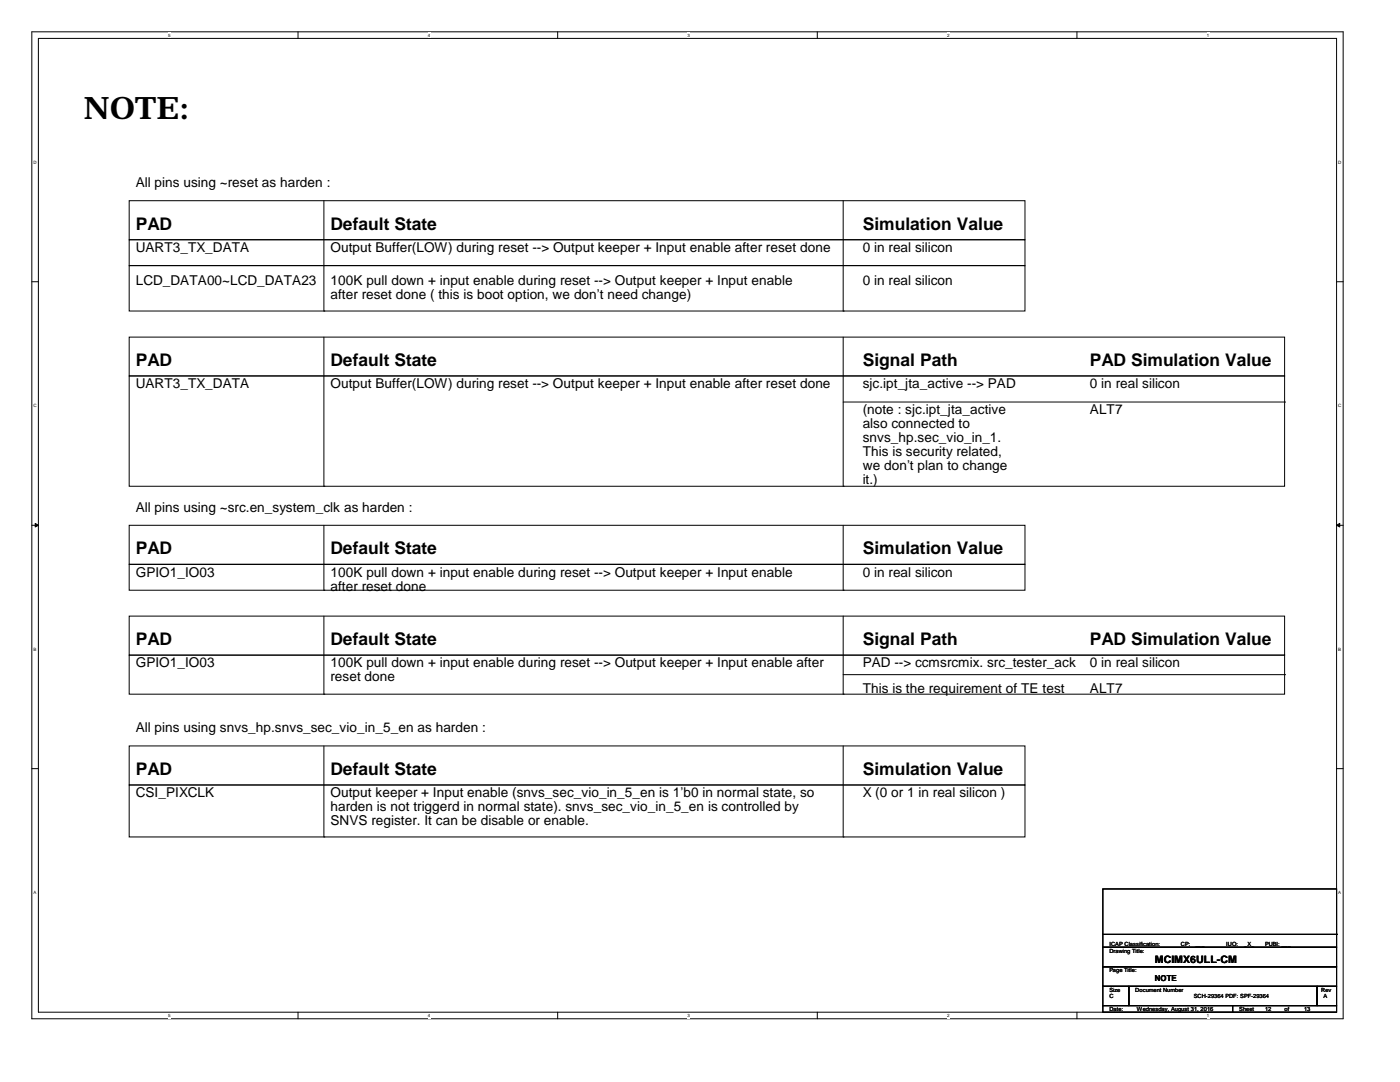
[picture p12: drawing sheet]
<svg xmlns="http://www.w3.org/2000/svg" width="279mm" height="216mm" viewBox="0 0 279 216" stroke-linecap="round" stroke-linejoin="round" font-family="sans-serif">
<defs><g id="words">
<text font-size="6.2" x="16.7" y="23.7">NOTE:</text>
<g font-size="3.5">
<text x="27.1" y="45.8">PAD</text>
<text x="66" y="45.8">Default State</text>
<text x="172.2" y="45.8">Simulation Value</text>
<text x="27.1" y="73.1">PAD</text>
<text x="66" y="73.1">Default State</text>
<text x="172.2" y="73.1">Signal Path</text>
<text x="217.5" y="73.1">PAD Simulation Value</text>
<text x="27.1" y="110.6">PAD</text>
<text x="66" y="110.6">Default State</text>
<text x="172.2" y="110.6">Simulation Value</text>
<text x="27.1" y="128.8">PAD</text>
<text x="66" y="128.8">Default State</text>
<text x="172.2" y="128.8">Signal Path</text>
<text x="217.5" y="128.8">PAD Simulation Value</text>
<text x="27.1" y="154.7">PAD</text>
<text x="66" y="154.7">Default State</text>
<text x="172.2" y="154.7">Simulation Value</text>
</g>
<g font-size="2.7">
<text x="27.1" y="37.3">All pins using ~reset as harden :</text>
<text x="27.1" y="50.3">UART3_TX_DATA</text>
<text x="66" y="50.3">Output Buffer(LOW) during reset --&gt; Output keeper + Input enable after reset done</text>
<text x="172.2" y="50.3">0 in real silicon</text>
<text x="27.1" y="56.8">LCD_DATA00~LCD_DATA23</text>
<text x="66" y="56.8">100K pull down + input enable during reset --&gt; Output keeper + Input enable</text>
<text x="66" y="59.6">after reset done ( this is boot option, we don’t need change)</text>
<text x="172.2" y="56.8">0 in real silicon</text>
<text x="27.1" y="77.5">UART3_TX_DATA</text>
<text x="66" y="77.5">Output Buffer(LOW) during reset --&gt; Output keeper + Input enable after reset done</text>
<text x="172.2" y="77.5">sjc.ipt_jta_active --&gt; PAD</text>
<text x="217.5" y="77.5">0 in real silicon</text>
<text x="172.2" y="82.7">(note : sjc.ipt_jta_active</text>
<text x="217.5" y="82.7">ALT7</text>
<text x="172.2" y="85.5">also connected to</text>
<text x="172.2" y="88.3">snvs_hp.sec_vio_in_1.</text>
<text x="172.2" y="91.1">This is security related,</text>
<text x="172.2" y="93.9">we don’t plan to change</text>
<text x="172.2" y="96.6">it.)</text>
<text x="27.1" y="102.1">All pins using ~src.en_system_clk as harden :</text>
<text x="27.1" y="115.1">GPIO1_IO03</text>
<text x="66" y="115.1">100K pull down + input enable during reset --&gt; Output keeper + Input enable</text>
<text x="66" y="117.9">after reset done</text>
<text x="172.2" y="115.1">0 in real silicon</text>
<text x="27.1" y="133.2">GPIO1_IO03</text>
<text x="66" y="133.2">100K pull down + input enable during reset --&gt; Output keeper + Input enable after</text>
<text x="66" y="136">reset done</text>
<text x="172.2" y="133.2">PAD --&gt; ccmsrcmix. src_tester_ack</text>
<text x="217.5" y="133.2">0 in real silicon</text>
<text x="172.2" y="138.3">This is the requirement of TE test</text>
<text x="217.5" y="138.3">ALT7</text>
<text x="27.1" y="146.1">All pins using snvs_hp.snvs_sec_vio_in_5_en as harden :</text>
<text x="27.1" y="159.1">CSI_PIXCLK</text>
<text x="66" y="159.1">Output keeper + Input enable (snvs_sec_vio_in_5_en is 1’b0 in normal state, so</text>
<text x="66" y="161.9">harden is not triggerd in normal state). snvs_sec_vio_in_5_en is controlled by</text>
<text x="172.2" y="159.1">X (0 or 1 in real silicon )</text>
<text x="66" y="164.7">SNVS register. It can be disable or enable.</text>
</g>
<text font-size="2" x="230.5" y="192.2">MCIMX6ULL-CM</text>
<text font-size="1.7" x="230.5" y="195.7">NOTE</text>
<g font-size="1.1">
<text x="221.4" y="190.1">Drawing Title:</text>
<text x="221.4" y="188.8">ICAP Classification:</text>
<text x="235.7" y="188.8">CP:</text>
<text x="238.5" y="188.7">___</text>
<text x="244.7" y="188.8">IUO:</text>
<text x="248.3" y="188.8">_X_</text>
<text x="252.5" y="188.8">PUBI: ___</text>
<text x="221.4" y="197.9">Size</text>
<text x="221.4" y="194">Page Title:</text>
<text x="226.6" y="197.9">Document Number</text>
<text x="263.7" y="197.9">Rev</text>
<text x="221.4" y="201.8">Date:</text>
<text x="221.4" y="199.2">C</text>
<text x="226.9" y="201.8">Wednesday, August 31, 2016</text>
<text x="238.3" y="199.2">SCH-29364 PDF: SPF-29364</text>
<text x="247.3" y="201.8">Sheet</text>
<text x="252.5" y="201.8">12</text>
<text x="256.4" y="201.8">of</text>
<text x="260.3" y="201.8">13</text>
<text x="264.2" y="199.2">A</text>
</g>
<g font-size=".9">
<text x="33.6" y="7.3">5</text>
<text x="85.4" y="7.3">4</text>
<text x="137.2" y="7.3">3</text>
<text x="189" y="7.3">2</text>
<text x="240.8" y="7.3">1</text>
<text x="6.7" y="32.7">D</text>
<text x="267.1" y="32.7">D</text>
<text x="6.7" y="81.3">C</text>
<text x="267.1" y="81.3">C</text>
<text x="6.7" y="129.9">B</text>
<text x="267.1" y="129.9">B</text>
<text x="6.7" y="178.4">A</text>
<text x="267.1" y="178.4">A</text>
<text x="33.6" y="202.9">5</text>
<text x="85.4" y="202.9">4</text>
<text x="137.2" y="202.9">3</text>
<text x="189" y="202.9">2</text>
<text x="240.8" y="202.9">1</text>
</g>
</g></defs>
<path d="M6.3 6.3h261.8v197h-261.8zM7.7 7.7h259v194.3h-259z" fill="none" stroke="#000" stroke-width=".2"/>
<g fill="#fff">
<path d="M33.6 6.5h.5v1h-.5z"/>
<path d="M33.6 202.1h.5v1.1h-.5z"/>
</g>
<path d="M59.5 6.3v1.4M59.5 202v1.3" fill="none" stroke="#000" stroke-width=".2"/>
<g fill="#fff">
<path d="M85.4 6.5h.5v1h-.5z"/>
<path d="M85.4 202.1h.5v1.1h-.5z"/>
</g>
<path d="M111.3 6.3v1.4M111.3 202v1.3" fill="none" stroke="#000" stroke-width=".2"/>
<g fill="#fff">
<path d="M137.2 6.5h.5v1h-.5z"/>
<path d="M137.2 202.1h.5v1.1h-.5z"/>
</g>
<path d="M163.1 6.3v1.4M163.1 202v1.3" fill="none" stroke="#000" stroke-width=".2"/>
<g fill="#fff">
<path d="M189 6.5h.5v1h-.5z"/>
<path d="M189 202.1h.5v1.1h-.5z"/>
</g>
<path d="M214.9 6.3v1.4M214.9 202v1.3" fill="none" stroke="#000" stroke-width=".2"/>
<g fill="#fff">
<path d="M240.8 6.5h.5v1h-.5z"/>
<path d="M240.8 202.1h.5v1.1h-.5z"/>
<path d="M6.7 31.9h.6v1h-.6z"/>
<path d="M267.1 31.9h.6v1h-.6z"/>
<path d="M6.7 80.5h.6v1h-.6z"/>
<path d="M267.1 80.5h.6v1h-.6z"/>
</g>
<path d="M6.3 56.2h1.4M266.7 56.2h1.4" fill="none" stroke="#000" stroke-width=".2"/>
<g fill="#fff">
<path d="M6.7 129.1h.6v1h-.6z"/>
<path d="M267.1 129.1h.6v1h-.6z"/>
</g>
<path d="M6.3 104.8h1.4M266.7 104.8h1.4" fill="none" stroke="#000" stroke-width=".2"/>
<g fill="#000" stroke="#000" stroke-width=".2">
<path d="M7 104.4l.7 .4-.7 .4z" fill-rule="evenodd"/>
<path d="M266.7 104.8l.7-.4v.8z" fill-rule="evenodd"/>
</g>
<g fill="#fff">
<path d="M6.7 177.6h.5v1h-.5z"/>
<path d="M267.1 177.6h.5v1h-.5z"/>
</g>
<g fill="none" stroke="#000" stroke-width=".2">
<path d="M25.8 40h178.8v7.8h-178.8zM25.8 47.8h178.8v5.2h-178.8zM25.8 53h178.8v9.1h-178.8zM64.6 40v22.1M168.3 40v22.1M25.8 67.3h230.6v7.7h-230.6zM25.8 75h230.6v22h-230.6zM64.6 62.1h.1M64.6 67.3v29.7M168.3 62.1h.1M168.3 67.3v29.7M64.6 97h.1"/>
<path d="M168.3 97h.1M168.3 80.2h88.1M256.4 80.2h.1M25.8 104.8h178.8v7.8h-178.8zM25.8 112.6h178.8v5.2h-178.8zM64.6 117.8h.1M64.6 104.8v13M168.3 117.8h.1M168.3 104.8v13M25.8 122.9h230.6v7.8h-230.6zM25.8 130.7h230.6v7.8h-230.6zM64.6 138.5h.1"/>
<path d="M64.6 122.9v15.6M168.3 138.5h.1M168.3 122.9v15.6M168.3 134.6h88.1M256.4 134.6h.1M6.3 153.4h1.4M25.8 148.8h178.8v7.8h-178.8zM25.8 156.6h178.8v10.4h-178.8zM64.6 148.8v18.2M168.3 148.8v18.2M266.7 153.4h1.4M64.6 167h.1"/>
<path d="M168.3 167h.1M220.1 177.4h46.6v11.6h-46.6zM220.1 189h46.6v3.9h-46.6zM220.1 192.9h46.6v3.9h-46.6zM220.1 196.8h5.2v3.9h-5.2zM220.1 186.4h46.6M225.3 196.8h37.5v3.9h-37.5zM262.8 196.8h3.9v3.9h-3.9zM266.7 186.4h.1M220.1 200.7h25.9v1.3h-25.9zM246 200.7h20.7v1.3h-20.7z"/>
</g>
<use href="#words"/>
</svg>
